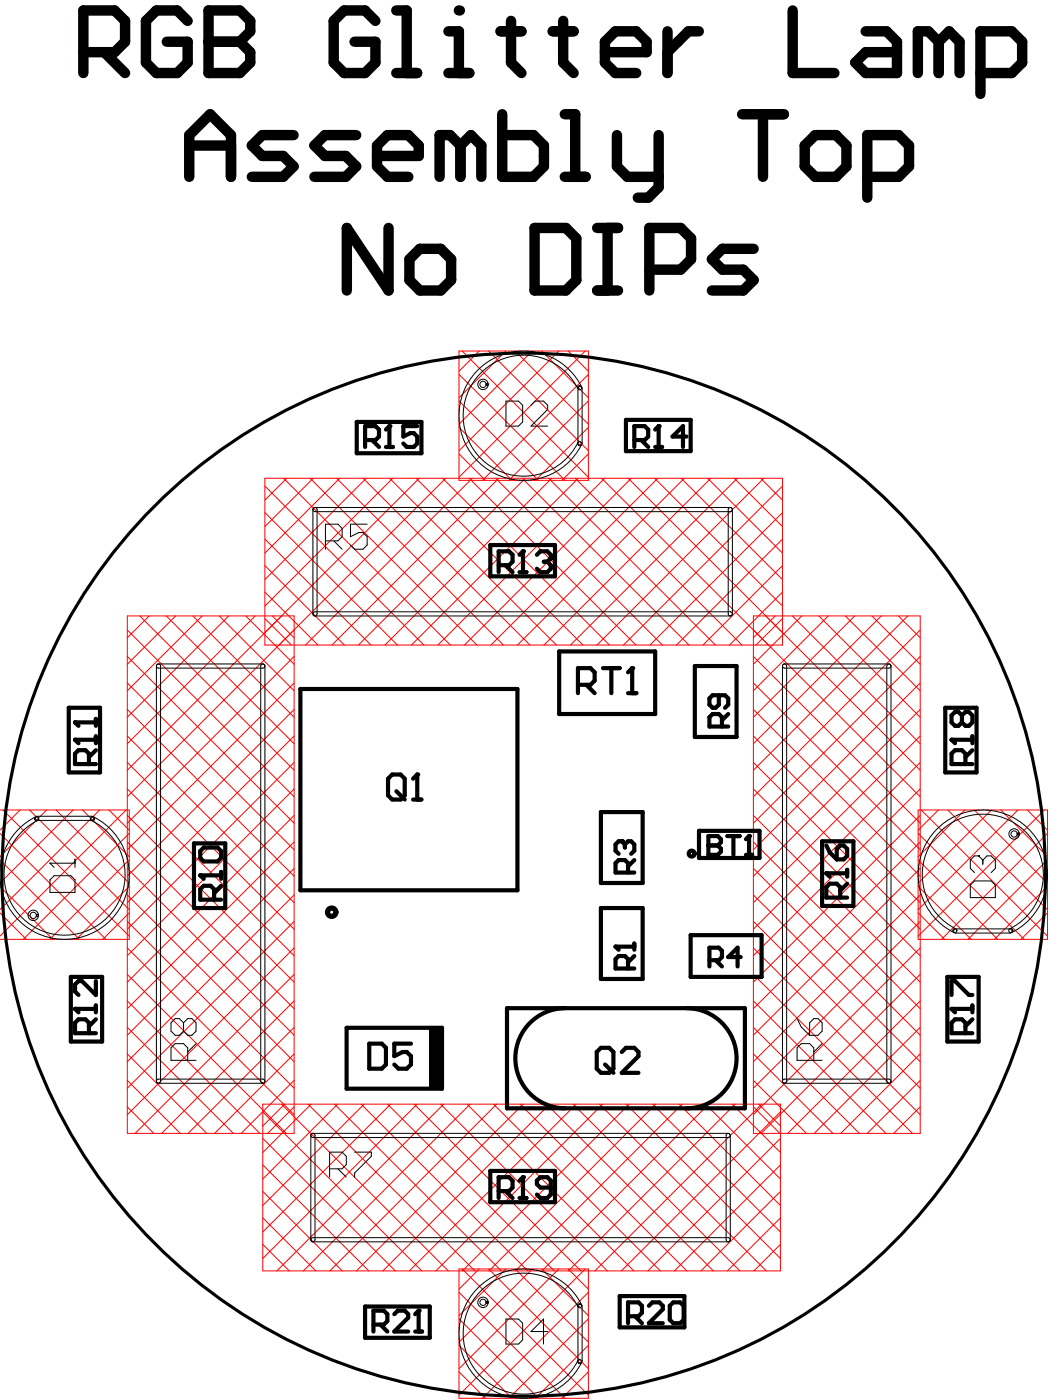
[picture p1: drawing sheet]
<svg xmlns="http://www.w3.org/2000/svg" width="167mm" height="223mm" viewBox="0 0 167 223" stroke-linecap="round" stroke-linejoin="round" font-family="sans-serif">
<g fill="none" stroke="#f00" stroke-width=".16">
<path d="M73.2 56h20.6v20.6h-20.6zM73.2 59.7l16.9 16.9M73.7 56l20.1 20.1M76.4 56l-3.2 3.2M77.9 56l15.9 15.9M80.6 56l-7.4 7.4M82.1 56l11.7 11.7M84.8 56l-11.6 11.7M86.3 56l7.5 7.4M89.1 56l-15.9 15.9M90.6 56l3.2 3.2M93.3 56l-20.1 20.1"/>
<path d="M93.8 59.7l-16.9 16.9M42.2 76.3h82.5v26.6h-82.5zM42.2 77.5l25.4 25.4M45.2 76.3l26.6 26.6M45.7 76.3l-3.5 3.5M49.4 76.3l26.6 26.6M49.9 76.3l-7.7 7.7M53.7 76.3l26.5 26.6M54.2 76.3l-12 11.9M57.9 76.3l26.6 26.6M58.4 76.3l-16.2 16.2M62.1 76.3l26.6 26.6"/>
<path d="M62.6 76.3l-20.4 20.4M66.3 76.3l26.6 26.6M66.8 76.3l-24.6 24.6M70.6 76.3l26.5 26.6M71.1 76.3l-26.6 26.6M73.2 72.4l4.2 4.2M73.2 68.2l8.4 8.4M73.2 63.9l12.6 12.7M74.8 76.3l26.6 26.6M75.3 76.3l-26.6 26.6M79 76.3l26.6 26.6M79.5 76.3l-26.6 26.6"/>
<path d="M83.2 76.3l26.6 26.6M83.7 76.3l-26.6 26.6M87.5 76.3l26.5 26.6M88 76.3l-26.6 26.6M91.7 76.3l26.6 26.6M92.2 76.3l-26.6 26.6M93.8 72.4l-4.2 4.2M93.8 68.2l-8.5 8.4M93.8 63.9l-12.7 12.7M95.9 76.3l26.6 26.6M96.4 76.3l-26.6 26.6M100.1 76.3l24.6 24.6"/>
<path d="M100.6 76.3l-26.6 26.6M104.4 76.3l20.3 20.4M104.9 76.3l-26.6 26.6M108.6 76.3l16.1 16.2M109.1 76.3l-26.6 26.6M112.8 76.3l11.9 11.9M113.3 76.3l-26.6 26.6M117 76.3l7.7 7.7M117.5 76.3l-26.6 26.6M121.3 76.3l3.4 3.5M121.8 76.3l-26.6 26.6M124.7 77.5l-25.3 25.4"/>
<path d="M20.3 98.2h26.6v82.6h-26.6zM22.3 98.2l24.6 24.7M23.8 98.2l-3.5 3.5M26.5 98.2l20.4 20.4M28 98.2l-7.7 7.8M30.7 98.2l16.2 16.2M32.2 98.2l-11.9 12M35 98.2l11.9 12M36.5 98.2l-16.2 16.2M39.2 98.2l7.7 7.8M40.7 98.2l-20.4 20.4M42.2 98.7l4.2 4.2"/>
<path d="M42.2 94.4l8.5 8.5M42.2 90.2l12.7 12.7M42.2 86l16.9 16.9M42.2 81.8l21.1 21.1M43.4 98.2l3.5 3.5M44.9 98.2l-24.6 24.7M120.1 98.2h26.6v82.6h-26.6zM122.1 98.2l24.6 24.7M123.6 98.2l-3.5 3.5M124.7 98.7l-4.2 4.2M124.7 94.4l-8.4 8.5M124.7 90.2l-12.6 12.7"/>
<path d="M124.7 86l-16.9 16.9M124.7 81.8l-21.1 21.1M126.3 98.2l20.4 20.4M127.8 98.2l-7.7 7.8M130.5 98.2l16.2 16.2M132 98.2l-11.9 12M134.8 98.2l11.9 12M136.3 98.2l-16.2 16.2M139 98.2l7.7 7.8M140.5 98.2l-20.4 20.4M143.2 98.2l3.5 3.5M144.7 98.2l-24.6 24.7"/>
<path d="M20.3 117.4l26.6 26.6M20.3 113.2l26.6 26.6M20.3 108.9l26.6 26.6M20.3 104.7l26.6 26.6M20.3 100.5l26.6 26.6M46.9 117.4l-26.6 26.6M46.9 113.2l-26.6 26.6M46.9 108.9l-26.6 26.6M46.9 104.7l-26.6 26.6M46.9 100.5l-26.6 26.6M120.1 117.4l26.6 26.6M120.1 113.2l26.6 26.6"/>
<path d="M120.1 108.9l26.6 26.6M120.1 104.7l26.6 26.6M120.1 100.5l26.6 26.6M146.7 117.4l-26.6 26.6M146.7 113.2l-26.6 26.6M146.7 108.9l-26.6 26.6M146.7 104.7l-26.6 26.6M146.7 100.5l-26.6 26.6M0 129.2h20.6v20.6h-20.6zM0 137.2l12.7 12.6M0 132.9l16.9 16.9M.5 129.2l20.1 20.1"/>
<path d="M3.2 129.2l-3.2 3.2M4.7 129.2l15.9 15.9M7.4 129.2l-7.4 7.5M8.9 129.2l11.7 11.7M11.7 129.2l-11.7 11.7M13.2 129.2l7.4 7.5M15.9 129.2l-15.9 15.9M17.4 129.2l3.2 3.2M20.1 129.2l-20.1 20.1M20.3 138.5l26.6 26.6M20.3 134.3l26.6 26.6M20.3 130.1l26.6 26.6"/>
<path d="M20.3 125.8l26.6 26.6M20.3 121.6l26.6 26.6M20.6 137.2l-12.7 12.6M20.6 132.9l-16.9 16.9M46.9 138.5l-26.6 26.6M46.9 134.3l-26.6 26.6M46.9 130.1l-26.6 26.6M46.9 125.8l-26.6 26.6M46.9 121.6l-26.6 26.6M120.1 138.5l26.6 26.6M120.1 134.3l26.6 26.6M120.1 130.1l26.6 26.6"/>
<path d="M120.1 125.8l26.6 26.6M120.1 121.6l26.6 26.6M146.4 129.2h20.6v20.6h-20.6zM146.4 137.2l12.6 12.6M146.4 132.9l16.9 16.9M146.7 138.5l-26.6 26.6M146.7 134.3l-26.6 26.6M146.7 130.1l-26.6 26.6M146.7 125.8l-26.6 26.6M146.7 121.6l-26.6 26.6M146.9 129.2l20.1 20.1M149.6 129.2l-3.2 3.2"/>
<path d="M151.1 129.2l15.9 15.9M153.8 129.2l-7.4 7.5M155.3 129.2l11.7 11.7M158 129.2l-11.6 11.7M159.5 129.2l7.5 7.5M162.3 129.2l-15.9 15.9M163.8 129.2l3.2 3.2M166.5 129.2l-20.1 20.1M167 137.2l-12.7 12.6M167 132.9l-16.9 16.9M0 145.6l4.2 4.2M0 141.4l8.4 8.4"/>
<path d="M20.3 159.7l21.1 21.1M20.3 155.4l25.3 25.4M20.3 151.2l26.6 26.6M20.3 147l26.6 26.6M20.3 142.7l26.6 26.6M20.6 145.6l-4.2 4.2M20.6 141.4l-8.4 8.4M46.9 159.7l-21.1 21.1M46.9 155.4l-25.4 25.4M46.9 151.2l-26.6 26.6M46.9 147l-26.6 26.6M46.9 142.7l-26.6 26.6"/>
<path d="M120.1 159.7l21.1 21.1M120.1 155.4l25.3 25.4M120.1 151.2l26.6 26.6M120.1 147l26.6 26.6M120.1 142.7l26.6 26.6M146.4 145.6l4.2 4.2M146.4 141.4l8.4 8.4M146.7 159.7l-21.1 21.1M146.7 155.4l-25.4 25.4M146.7 151.2l-26.6 26.6M146.7 147l-26.6 26.6M146.7 142.7l-26.6 26.6"/>
<path d="M167 145.6l-4.2 4.2M167 141.4l-8.5 8.4M20.3 176.6l4.2 4.2M20.3 172.3l8.4 8.5M20.3 168.1l12.7 12.7M20.3 163.9l16.9 16.9M41.9 176.1h82.5v26.6h-82.5zM41.9 177.4l25.3 25.3M44.9 176.1l26.6 26.6M45.4 176.1l-3.5 3.5M46.9 176.6l-4.2 4.2M46.9 172.3l-8.5 8.5"/>
<path d="M46.9 168.1l-12.7 12.7M46.9 163.9l-16.9 16.9M49.1 176.1l26.6 26.6M49.6 176.1l-7.7 7.7M53.3 176.1l26.6 26.6M53.8 176.1l-11.9 12M57.5 176.1l26.6 26.6M58 176.1l-16.1 16.2M61.8 176.1l26.6 26.6M62.3 176.1l-20.4 20.4M66 176.1l26.6 26.6M66.5 176.1l-24.6 24.6"/>
<path d="M70.2 176.1l26.6 26.6M70.7 176.1l-26.6 26.6M74.4 176.1l26.6 26.6M74.9 176.1l-26.5 26.6M78.7 176.1l26.6 26.6M79.2 176.1l-26.6 26.6M82.9 176.1l26.6 26.6M83.4 176.1l-26.6 26.6M87.1 176.1l26.6 26.6M87.6 176.1l-26.6 26.6M91.3 176.1l26.6 26.6M91.8 176.1l-26.5 26.6"/>
<path d="M95.6 176.1l26.6 26.6M96.1 176.1l-26.6 26.6M99.8 176.1l24.6 24.6M100.3 176.1l-26.6 26.6M104 176.1l20.4 20.4M104.5 176.1l-26.6 26.6M108.2 176.1l16.2 16.2M108.7 176.1l-26.5 26.6M112.5 176.1l11.9 12M113 176.1l-26.6 26.6M116.7 176.1l7.7 7.7M117.2 176.1l-26.6 26.6"/>
<path d="M120.1 176.6l4.2 4.2M120.1 172.3l8.4 8.5M120.1 168.1l12.7 12.7M120.1 163.9l16.9 16.9M120.9 176.1l3.5 3.5M121.4 176.1l-26.6 26.6M124.4 177.4l-25.3 25.3M146.7 176.6l-4.2 4.2M146.7 172.3l-8.5 8.5M146.7 168.1l-12.7 12.7M146.7 163.9l-16.9 16.9M41.9 198.5l4.2 4.2"/>
<path d="M41.9 194.3l8.4 8.4M41.9 190l12.7 12.7M41.9 185.8l16.9 16.9M41.9 181.6l21.1 21.1M124.4 198.5l-4.2 4.2M124.4 194.3l-8.4 8.4M124.4 190l-12.7 12.7M124.4 185.8l-16.9 16.9M124.4 181.6l-21.1 21.1M73.2 202.4h20.6v20.6h-20.6zM73.2 218.8l4.2 4.2M73.2 214.6l8.4 8.4"/>
<path d="M73.2 210.4l12.6 12.6M73.2 206.1l16.9 16.9M73.7 202.4l20.1 20.1M76.4 202.4l-3.2 3.2M77.9 202.4l15.9 15.9M80.6 202.4l-7.4 7.5M82.1 202.4l11.7 11.7M84.8 202.4l-11.6 11.7M86.3 202.4l7.5 7.5M89.1 202.4l-15.9 15.9M90.6 202.4l3.2 3.2M93.3 202.4l-20.1 20.1"/>
<path d="M93.8 218.8l-4.2 4.2M93.8 214.6l-8.5 8.4M93.8 210.4l-12.7 12.6M93.8 206.1l-16.9 16.9"/>
</g>
<circle cx="83.5" cy="139.5" r="83.2" fill="none" stroke="#000" stroke-width=".5"/>
<g fill="none" stroke="#000" stroke-width=".66">
<path d="M56.9 67.3h10.3v5h-10.3zM58.2 70.2h1.7l.5-.6v-1.1l-.5-.5h-1.7v3.3M59.3 70.2l1.1 1.1M61.5 68.5l.6-.5v3.3M61.5 71.3h1.1M66.5 68h-2.2v1.6l1.1-.5h.6l.5 .5v1.1l-.5 .6h-1.2l-.5-.6M99.8 67h10.3v5h-10.3zM101.1 70.2h1.7l.5-.6v-1.1l-.5-.5h-1.7v3.3M102.2 70.2l1.1 1.1M104.4 71.3h1.1M104.4 68.5l.6-.5v3.3M109.4 69.6h-2.2l1.7-1.6v3.3"/>
<path d="M78.2 86.9h10.3v5h-10.3zM79.5 90.2h1.7l.5-.6v-1.1l-.5-.6h-1.7v3.4M80.6 90.2l1.1 1.1M82.8 88.5l.6-.6v3.4M82.8 91.3h1.1M85.6 88.5l.5-.6h1.1l.6 .6v.5l-.6 .6M86.7 89.6h.5M87.2 89.6l.6 .6v.5l-.6 .6h-1.1l-.5-.6M11 112.9h4.9v10.3h-4.9zM15.3 118h-3.3l.5 .6M15.3 114.7v1.1M15.3 117.4v1.2"/>
<path d="M15.3 119.7l-1.1 1.1M15.3 115.2h-3.3l.5 .6M47.9 109.9h34.6v32.1h-34.6zM89.1 103.9h15.3v10h-15.3zM92.1 109.2h2l.7-.6v-1.4l-.7-.6h-2v4M93.5 109.2l1.3 1.4M96.1 106.6h2.7M97.5 106.6v4M100.1 110.6h1.3M100.1 107.2l.7-.6v4M110.8 106.2h6.6v11.4h-6.6zM114.6 110.9v1.5l-.5 .5h-.5l-.5-.5v-1l.5-.5h2l.5 .5v1l-.5 .5"/>
<path d="M115.1 115.9v-1.5l-.5-.5h-1l-.5 .5v1.5h3M116.1 113.9l-1 1M150.7 112.9h5v10.3h-5zM153.3 114.1l-.5-.5h-.6l-.5 .5v1.1l.5 .6h.6l.5-.6M153.3 114.1l.6-.5h.5l.6 .5v1.1l-.6 .6h-.5l-.6-.6M153.3 114.1v1.1M155 117.4v1.2M155 118h-3.3l.5 .6M155 119.7l-1.1 1.1M14.2 121.9v-1.7l-.6-.5h-1.1l-.5 .5v1.7h3.3M30.9 134.5h5v10.3h-5zM32.5 135.2h2.2l.5 .5v1.2l-.5 .5h-2.2l-.6-.5v-1.2z"/>
<path d="M35.2 139.1v1.1M35.2 139.6h-3.3l.6 .6M62.5 123.5h1.4l.6 .7v2.7l-.6 .6h-1.4l-.6-.6v-2.7zM63.2 126.2l1.3 1.3M65.8 127.5h1.4M65.8 124.2l.7-.7v4M95.8 129.5h6.6v11.3h-6.6zM99.6 134.7l-.5-.5h-.5l-.5 .5v1l.5 .5M99.6 134.7l.5-.5h.5l.5 .5v1l-.5 .5M99.6 134.7v.5M100.1 139.2v-1.5l-.5-.5h-1l-.5 .5v1.5h3M101.1 137.2l-1 1"/>
<path d="M111.4 132.5h9.7v4.4h-9.7zM112.9 133.4h1.5l.5 .5v.5l-.5 .5 .5 .5v.5l-.5 .5h-1.5zM112.9 134.9h1.5M115.9 133.4h2M116.9 133.4v3M118.9 136.4h1M118.9 133.9l.5-.5v3M131.1 134.2h4.9v10.3h-4.9zM131.7 134.9l.6 1.1 1.1 1.1M133.9 134.9h.6l.5 .5v1.1l-.5 .6h-1.1v-1.7zM135 139.3h-3.3l.6 .5M135 138.7v1.1"/>
<path d="M153.9 121.9v-1.7l-.6-.5h-1.1l-.5 .5v1.7h3.3M15.3 156.5v2.2l-2.2-2.2h-.6l-.5 .5v1.2l.5 .5M16.3 155.8v10.3M16.3 155.8h-5v10.3h5M34.1 143.5v-1.7l-.5-.5h-1.1l-.6 .5v1.7h3.3M35.2 141.3l-1.1 1.1M95.8 144.8h6.6v11.4h-6.6zM100.1 154.5v-1.5l-.5-.5h-1l-.5 .5v1.5h3M101.1 152.5l-1 1M101.1 150.5v1M101.1 151h-3l.5 .5M110.1 149.2h11.3v6.6h-11.3z"/>
<path d="M113.1 153.2h1.5l.5-.5v-1l-.5-.5h-1.5v3M114.1 153.2l1 1M118.1 152.7h-2l1.5-1.5v3M133.9 143.2v-1.7l-.5-.5h-1.1l-.6 .5v1.7h3.3M135 141l-1.1 1.1M151 155.8h5v10.3h-5zM151.7 158.7v-2.2h.5l2.2 2.2h.6M14.2 164.8v-1.7l-.6-.5h-1.1l-.5 .5v1.7h3.3M15.3 160.9h-3.3l.5 .6M15.3 162.6l-1.1 1.1M15.3 160.4v1.1M55.3 163.9h15.2v9.8h-15.2z"/>
<path d="M58.9 166.5h2l.6 .6v2.7l-.6 .7h-2zM65.5 166.5h-2.6v2l1.3-.7h.6l.7 .7v1.3l-.7 .7h-1.3l-.6-.7M80.8 160.8h37.9v16h-37.9zM90.1 160.8a8 8 0 0 0-8 8 8 8 0 0 0 8 8M95.8 167.1h1.3l.7 .7v2.7l-.7 .6h-1.3l-.7-.6v-2.7zM96.5 169.8l1.3 1.3M99.1 167.8l.7-.7h1.3l.7 .7v.7l-2.7 2.6h2.7M109.5 160.8a8 8 0 0 1 7.9 8 8 8 0 0 1-7.9 8M153.9 164.8v-1.7l-.6-.5h-1.1l-.5 .5v1.7h3.3M155 160.9h-3.3l.5 .6M155 162.6l-1.1 1.1M155 160.4v1.1"/>
<path d="M78.2 186.8h10.3v5h-10.3zM79.5 190h1.7l.5-.6v-1.1l-.5-.5h-1.7v3.3M80.6 190l1.1 1.1M82.8 188.3l.6-.5v3.3M82.8 191.1h1.1M87.8 189.4h-1.7l-.5-.5v-.6l.5-.5h1.1l.6 .5v2.2l-.6 .6h-1.1l-.5-.6M58.2 208.4h10.3v5h-10.3zM59.5 211.3h1.7l.5-.6v-1.1l-.5-.5h-1.7v3.3M60.6 211.3l1.1 1.1M62.9 209.6l.5-.5h1.1l.6 .5v.6l-2.2 2.2h2.2M66.2 212.4h1.1M66.2 209.6l.5-.5v3.3"/>
<path d="M100.1 209.9h1.7l.5-.5v-1.1l-.5-.6h-1.7v3.4M101.2 209.9l1.1 1.2M103.4 208.3l.6-.6h1.1l.6 .6v.5l-2.3 2.3h2.3M106.8 208.3l.5-.6h1.1l.6 .6v2.2l-.6 .6h-1.1l-.5-.6zM109.1 206.7v5h-10.3v-5h10.3"/>
<circle cx="110.3" cy="136.2" r=".47"/>
</g>
<g fill="none" stroke="#000" stroke-width=".16">
<path d="M80.7 64h1.9l.7 .6v2.7l-.7 .7h-1.9zM84.6 64.6l.7-.6h1.3l.7 .6v.7l-2.7 2.7h2.7M92.1 62a9.6 9.6 0 0 0-14.7-3.2 9.6 9.6 0 0 0 0 15 9.6 9.6 0 0 0 14.7-3.2M92.3 61.7a.33 .33 0 0 1 .5 .3v8.6a.33 .33 0 0 1-.3 .4 .33 .33 0 0 1-.4-.4v-8.6zM92.7 61.7a10.3 10.3 0 0 0-15.7-3.4 10.3 10.3 0 0 0 0 16 10.3 10.3 0 0 0 15.7-3.4M50 81a.33 .33 0 0 1 .5 .3v16.6a.33 .33 0 0 1-.3 .4 .33 .33 0 0 1-.3-.4v-16.6zM50 97.6h66.4a.33 .33 0 0 1 .3 .3 .33 .33 0 0 1-.3 .4h-66.2a.33 .33 0 0 1-.3-.3 .33 .33 0 0 1 .1-.4zM50 81l66.4-.1a.33 .33 0 0 1 .3 .4 .33 .33 0 0 1-.3 .3h-66.2a.33 .33 0 0 1-.3-.2 .33 .33 0 0 1 .1-.4zM51.9 86.3h2l.6-.7v-1.3l-.6-.7h-2v4M53.2 86.3l1.3 1.3M58.5 83.6h-2.6v2l1.3-.7h.7l.6 .7v1.3l-.6 .7h-1.4l-.6-.7M116.2 81a.33 .33 0 0 1 .5 .3v16.6a.33 .33 0 0 1-.3 .4 .33 .33 0 0 1-.3-.4v-16.6z"/>
<path d="M25.1 106a.33 .33 0 0 1 .5 .2v66.3a.33 .33 0 0 1-.3 .3 .33 .33 0 0 1-.4-.3v-66.3zM25.1 106l16.8-.1a.33 .33 0 0 1 .3 .3 .33 .33 0 0 1-.3 .4h-16.6a.33 .33 0 0 1-.4-.3 .33 .33 0 0 1 .2-.3zM41.7 106a.33 .33 0 0 1 .5 .2v66.3a.33 .33 0 0 1-.3 .3 .33 .33 0 0 1-.3-.3v-66.3zM124.9 106a.33 .33 0 0 1 .5 .2v66.3a.33 .33 0 0 1-.3 .3 .33 .33 0 0 1-.4-.3v-66.3zM124.9 106l16.8-.1a.33 .33 0 0 1 .3 .3 .33 .33 0 0 1-.3 .4h-16.6a.33 .33 0 0 1-.4-.3 .33 .33 0 0 1 .2-.3zM141.5 106a.33 .33 0 0 1 .5 .2v66.3a.33 .33 0 0 1-.3 .3 .33 .33 0 0 1-.3-.3v-66.3zM5.7 130.3a10.3 10.3 0 0 0-3.4 15.7 10.3 10.3 0 0 0 16 0 10.3 10.3 0 0 0-3.4-15.7M6 130.9a.33 .33 0 0 1-.4-.4 .33 .33 0 0 1 .4-.3h8.6a.33 .33 0 0 1 .3 .3 .33 .33 0 0 1-.3 .4M6 130.9h8.6M6 130.9a9.7 9.7 0 0 0-3.2 14.7 9.7 9.7 0 0 0 15 0 9.7 9.7 0 0 0-3.2-14.7M8 137.7h.1M8 137.7h4"/>
<path d="M8 137.7l.6 .7M8.6 139.7h2.7l.7 .6v2h-4v-2zM12 137v1.4M156 136.5h.1M156 136.5h-.7l-.6 .7v1.3l.6 .7M156 136.5l.7 .7M156.7 137.2l.6-.7h.7l.7 .7v1.3l-.7 .7M156.7 137.2v.7M152.1 148.7a10.3 10.3 0 0 1-3.5-15.7 10.3 10.3 0 0 1 16.1 0 10.3 10.3 0 0 1-3.4 15.7M152.2 148.2h8.8a.33 .33 0 0 1 .3 .3 .33 .33 0 0 1-.3 .3h-8.7a.33 .33 0 0 1-.3-.2 .33 .33 0 0 1 .2-.4zM152.4 148.1a9.7 9.7 0 0 1-3.2-14.6 9.7 9.7 0 0 1 15 0 9.7 9.7 0 0 1-3.2 14.6M155.3 140.5h2.7l.7 .7v2h-4v-2z"/>
<path d="M25.1 172.2l16.8-.1a.33 .33 0 0 1 .3 .4 .33 .33 0 0 1-.3 .3h-16.6a.33 .33 0 0 1-.4-.3 .33 .33 0 0 1 .2-.3zM29.3 163.1l-.7-.6h-.7l-.6 .6v1.4l.6 .6h.7l.7-.6M29.3 163.1l.6-.6h.7l.7 .6v1.4l-.7 .6h-.7l-.6-.6M29.3 163.1v1.4M29.9 169.1v-2l-.6-.6h-1.4l-.6 .6v2h4M31.3 166.5l-1.4 1.3M124.9 172.2l16.8-.1a.33 .33 0 0 1 .3 .4 .33 .33 0 0 1-.3 .3h-16.6a.33 .33 0 0 1-.4-.3 .33 .33 0 0 1 .2-.3zM127.1 162.5l.6 1.3 1.4 1.3M129.7 169.1v-2l-.6-.6h-1.4l-.6 .6v2h4M129.7 162.5h.7l.7 .6v1.4l-.7 .6h-1.3v-2zM131.1 166.5l-1.4 1.3M49.7 180.8a.33 .33 0 0 1 .5 .3v16.6a.33 .33 0 0 1-.3 .4 .33 .33 0 0 1-.4-.4v-16.6z"/>
<path d="M49.7 197.5l66.4-.1a.33 .33 0 0 1 .3 .3 .33 .33 0 0 1-.3 .4h-66.2a.33 .33 0 0 1-.3-.3 .33 .33 0 0 1 .1-.3zM49.7 180.8h66.4a.33 .33 0 0 1 .3 .3 .33 .33 0 0 1-.3 .3h-66.2a.33 .33 0 0 1-.3-.2 .33 .33 0 0 1 .1-.4zM52.5 186.4h2l.7-.6v-1.4l-.7-.6h-2v4M53.9 186.4l1.3 1.4M56.5 183.8h2.7v.6l-2.7 2.7v.7M115.7 181.1a.33 .33 0 0 1 .4-.3 .33 .33 0 0 1 .3 .3v16.6a.33 .33 0 0 1-.3 .4 .33 .33 0 0 1-.4-.4M115.7 181.1v16.6M80.7 210.4h1.9l.7 .7v2.6l-.7 .7h-1.9zM87.3 212.4h-2.7l2-2v4M92.1 208.4a9.6 9.6 0 0 0-14.7-3.2 9.6 9.6 0 0 0 0 15 9.6 9.6 0 0 0 14.7-3.2M92.3 208.1a.33 .33 0 0 1 .5 .3v8.6a.33 .33 0 0 1-.3 .4 .33 .33 0 0 1-.4-.4v-8.6zM92.7 208.1a10.3 10.3 0 0 0-15.7-3.4 10.3 10.3 0 0 0 0 16.1 10.3 10.3 0 0 0 15.7-3.5"/>
<circle cx="77" cy="61.3" r=".83"/>
<circle cx="77" cy="61.3" r=".5"/>
<circle cx="77.7" cy="61.3" r=".17"/>
<circle cx="92.4" cy="70.8" r=".33"/>
<circle cx="92.4" cy="61.8" r=".33"/>
<circle cx="5.8" cy="130.6" r=".33"/>
<circle cx="14.8" cy="130.6" r=".33"/>
<circle cx="161.7" cy="133" r=".83"/>
<circle cx="161.7" cy="133" r=".5"/>
<circle cx="162.3" cy="133" r=".17"/>
<circle cx="5.3" cy="146" r=".83"/>
<circle cx="5.3" cy="146" r=".5"/>
<circle cx="6" cy="146" r=".17"/>
<circle cx="152.2" cy="148.4" r=".33"/>
<circle cx="161.1" cy="148.4" r=".33"/>
<circle cx="77" cy="207.7" r=".83"/>
<circle cx="77" cy="207.7" r=".5"/>
<circle cx="77.7" cy="207.7" r=".17"/>
<circle cx="92.4" cy="208.3" r=".33"/>
<circle cx="92.4" cy="217.2" r=".33"/>
</g>
<path d="M68.4 163.9h2.1v9.8h-2.1z" fill-rule="evenodd" fill="#000"/>
<g fill="#000">
<circle cx="33.2" cy="6.7" r=".83"/>
<circle cx="73.1" cy="1.7" r=".83"/>
<circle cx="62.1" cy="68" r=".33"/>
<circle cx="105" cy="68" r=".33"/>
<circle cx="83.4" cy="87.9" r=".33"/>
<circle cx="87.8" cy="89" r=".33"/>
<circle cx="12" cy="118" r=".33"/>
<circle cx="12" cy="115.2" r=".33"/>
<circle cx="100.8" cy="106.6" r=".33"/>
<circle cx="151.7" cy="118" r=".33"/>
<circle cx="31.9" cy="139.6" r=".33"/>
<circle cx="66.5" cy="123.5" r=".33"/>
<circle cx="99.1" cy="134.2" r=".33"/>
<circle cx="112.9" cy="134.9" r=".33"/>
<circle cx="119.4" cy="133.4" r=".33"/>
<circle cx="131.7" cy="139.3" r=".33"/>
<circle cx="98.1" cy="151" r=".33"/>
<circle cx="12" cy="160.9" r=".33"/>
<circle cx="151.7" cy="160.9" r=".33"/>
<circle cx="83.4" cy="187.8" r=".33"/>
<circle cx="66.7" cy="209.1" r=".33"/>
</g>
<g fill="none" stroke="#000" stroke-width="1.7">
<path d="M13.3 8.3h5l1.6-1.6v-3.4l-1.6-1.6h-5v9.9M16.6 8.3l3.3 3.3M29.9 3.3l-1.6-1.6h-3.4l-1.6 1.6v6.7l1.6 1.6h3.4l1.6-1.6v-3.3h-3.3M33.2 1.7h5l1.7 1.6v1.7l-1.7 1.7 1.7 1.6v1.7l-1.7 1.6h-5zM33.2 6.7h5M59.8 3.3l-1.6-1.6h-3.3l-1.7 1.6v6.7l1.7 1.6h3.3l1.6-1.6v-3.3h-3.3M63.2 1.7h1.6v9.9M63.2 11.6h3.3M71.5 11.6h3.3M71.5 5h1.6v6.6M79.8 5h3.3M80.1 18.2v10h4.9l1.7-1.7v-3.3l-1.7-1.6h-4.9"/>
<path d="M81.5 3.3v6.7l1.6 1.6M88.1 5h3.3M89.8 3.3v6.7l1.6 1.6M90 18.2h1.7v10M96.4 8.3h6.7v-1.6l-1.7-1.7h-3.3l-1.7 1.7v3.3l1.7 1.6h3.3M106.4 5v6.6M111.4 5h-1.7l-3.3 3.3M118.3 18.2h6.6M121.6 18.2v10M126.4 1.7v9.9h6.6M138 5h3.3l1.7 1.7v4.9h-5l-1.7-1.6 1.7-1.7h5M149.6 6.7l-1.6-1.7h-1.7v6.6"/>
<path d="M149.6 6.7v4.9M149.6 6.7l1.7-1.7 1.7 1.7v4.9M156.3 11.6h5l1.6-1.6v-3.3l-1.6-1.7h-5v10M30.2 28.2v-6.6l3.3-3.4 3.3 3.4v6.6M30.2 23.2h6.6M46.8 21.6h-5l-1.7 1.6 1.7 1.7h3.3l1.7 1.6-1.7 1.7h-5M56.8 21.6h-5l-1.7 1.6 1.7 1.7h3.3l1.7 1.6-1.7 1.7h-5M60.1 24.9h6.7v-1.7l-1.7-1.6h-3.3l-1.7 1.6v3.3l1.7 1.7h3.3M61.9 36.4v9.9l-6.6-9.9v9.9M66.9 39.7h3.4l1.6 1.7v3.3l-1.6 1.6h-3.4l-1.6-1.6v-3.3zM73.4 23.2l-1.7-1.6h-1.6v6.6M73.4 23.2v5"/>
<path d="M73.4 23.2l1.7-1.6 1.6 1.6v5M85.2 36.4h5l1.7 1.6v6.7l-1.7 1.6h-5zM90 28.2h3.4M95.2 36.4h3.3M96.9 36.4v9.9M98.3 21.6v4.9l1.7 1.7h5M105 21.6v8.3l-1.7 1.6h-1.6M120.1 39.7h-5l-1.6 1.7 1.6 1.6h3.4l1.6 1.7-1.6 1.6h-5M129.9 21.6h3.4l1.6 1.6v3.3l-1.6 1.7h-3.4l-1.6-1.7v-3.3zM138.3 28.2h4.9l1.7-1.7v-3.3l-1.7-1.6h-4.9v9.9M95.2 46.3h3.3M103.5 43h5l1.7-1.6v-3.4l-1.7-1.6h-5v9.9"/>
</g>
<circle cx="52.9" cy="145.5" r=".67" fill="none" stroke="#000" stroke-width=".83"/>
</svg>
